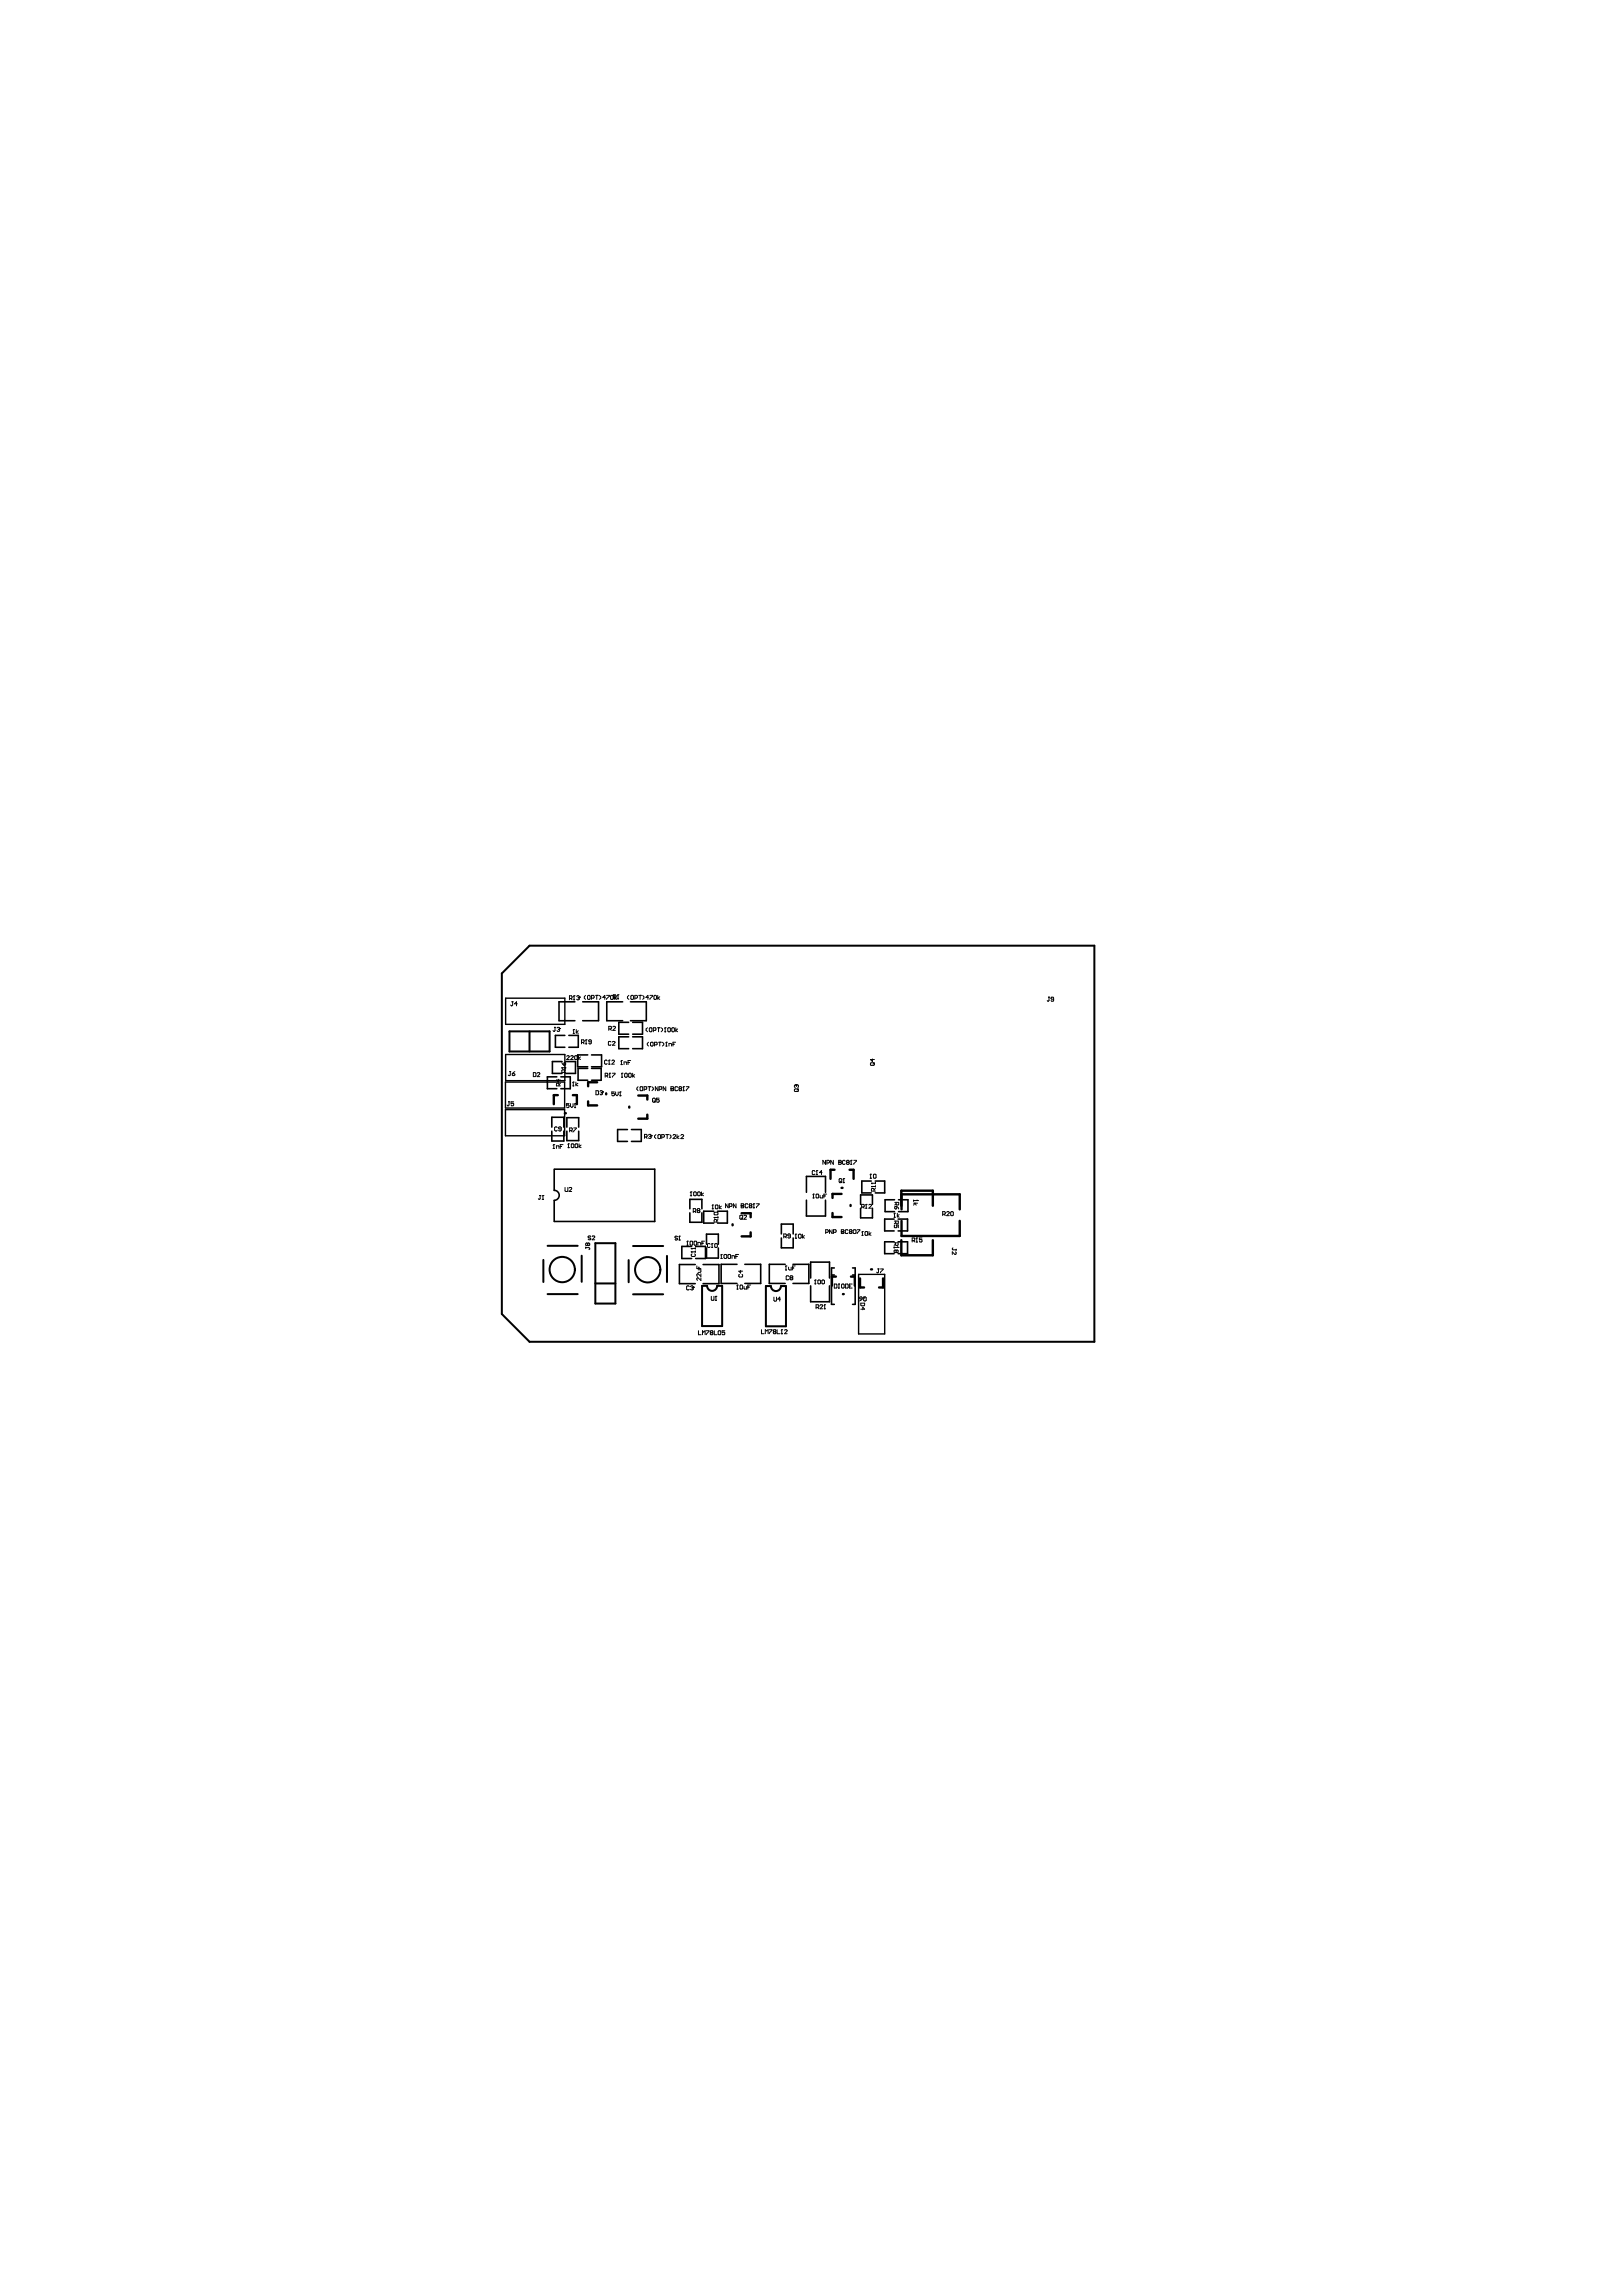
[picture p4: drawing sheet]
<svg xmlns="http://www.w3.org/2000/svg" width="202mm" height="289mm" viewBox="0 0 202 289" stroke-linecap="round" stroke-linejoin="round" font-family="sans-serif">
<g fill="none" stroke="#000" stroke-width=".25">
<path d="M66.7 119.1h71.1v49.8h-71.1l-3.5-3.5v-42.9zM64.1 129.8h5.1v2.6h-5.1zM66.7 129.8v2.6M68.4 158.6v2.8M68.9 156.8h3.8M73.2 158.1v3.3M74.9 156.5h2.6v7.6h-2.6zM79.1 158.6v2.8M79.7 156.9h3.8M84 158.1v3.3M68.9 162.9h3.8M74.9 161.6h2.6"/>
<path d="M79.7 162.9h3.8M88.4 161.9h.6a.63 .63 0 0 0 .6 .6 .63 .63 0 0 0 .7-.6h.6v5h-2.5zM96.4 161.9h.6a.63 .63 0 0 0 .7 .6 .63 .63 0 0 0 .6-.6h.6v5.1h-2.5z"/>
<circle cx="70.8" cy="159.8" r="1.59"/>
<circle cx="81.5" cy="159.9" r="1.59"/>
</g>
<g fill="none" stroke="#000" stroke-width=".2">
<path d="M70.1 135.6h-1.2v1.5h1.2M70.6 135.6h1.2v1.5h-1.2M70.7 133.6h-1.2v1.5h1.2M71.1 130.3h-1.2v1.5h1.2M71.2 133.6h1.2v1.5h-1.2M71.6 130.3h1.2v1.5h-1.2M72.4 126.1h-2v2.4h2M73.4 126.1h1.9v2.4h-1.9M74 134.5h-1.2v1.5h1.2M74 132.8h-1.3v1.5h1.3M74.5 134.5h1.2v1.5h-1.2M74.5 132.8h1.2v1.5h-1.2"/>
<path d="M78.4 126.1h-2v2.4h2M79.1 130.5h-1.2v1.5h1.2M79.1 128.7h-1.2v1.5h1.2M79.4 126.1h2v2.4h-2M79.6 130.5h1.3v1.5h-1.3M79.6 128.7h1.3v1.5h-1.3M69.5 141.9v-1.2h1.5v1.2M69.5 142.4v1.2h1.5v-1.2M69.8 147.2v2.7a.63 .63 0 0 1 .6 .6 .63 .63 0 0 1-.6 .6v2.7M69.8 147.2h12.6v6.6h-12.6M71.4 141.9v-1.2h1.4v1.2M71.4 142.4v1.2h1.4v-1.2"/>
<path d="M79 142.2h-1.3v1.5h1.3M79.5 142.2h1.2v1.5h-1.2M86.8 152.2v-1.2h1.6v1.2M86.8 152.7v1.2h1.6v-1.2M87.1 156.9h-1.3v1.5h1.3M87.5 159.2h-2v2.4h2M87.6 156.9h1.2v1.5h-1.2M88.5 159.2h2v2.4h-2M88.9 156.6v-1.2h1.5v1.2M88.9 157.1v1.3h1.5v-1.3M89.8 152.5h-1.2v1.5h1.2M90.3 152.5h1.3v1.5h-1.3"/>
<path d="M92.8 159.2h-2v2.4h2M93.8 159.2h2v2.4h-2M98.4 155.3v-1.2h1.4v1.2M98.4 155.9v1.2h1.4v-1.2M98.8 159.2h-2v2.4h2M99.8 159.2h2v2.4h-2M101.5 150.1v-2h2.4v2M101.5 151.1v2h2.4v-2M105 159.6h-.3v4.6h.3M107.3 159.6h.4v4.6h-.4M108.3 152.1v1.2h1.5v-1.2M108.3 151.6v-1.2h1.5v1.2"/>
<path d="M109.7 148.7h-1.2v1.5h1.2M110.2 148.7h1.2v1.5h-1.2M112.6 153.5h-1.2v1.5h1.2M112.6 156.3h-1.2v1.5h1.2M112.6 151h-1.2v1.5h1.2M113.1 153.5h1.1v1.5h-1.1M113.1 156.3h1.1v1.5h-1.1M113.1 151h1.2v1.5h-1.2M102 160.9v-2h2.4v2M102 161.9v2h2.4v-2M104.7 160.5h.3M107.3 160.5h.4"/>
</g>
<g fill="none" stroke="#000" stroke-width=".3">
<path d="M70.2 137.9h-.5v1.1M72.1 137.9h.5v1.1M74 138.7v.5h1.2M75.2 136.3h-1.2v.5M76.3 137.6v.2M79.2 139.3v.1M80.3 137.9h1.2v.5M71.1 140.2h.1M81.5 140.3v.5h-1.2M92.2 154.1v.2M93.4 152.7h1.1v.5M94.5 155.1v.6h-1.1"/>
<path d="M104.8 152.7v.5h1.1M105.1 147.3h-.6v1.1M105.9 150.3h-1.1v.5M105.9 149.5h.2M106.9 147.3h.6v1.1M107.1 151.7v.1M109.6 159.8h.2M113.5 151.8v-1.9h3.9v1.9M113.5 156.1v1.9h3.9v-1.9M113.5 152.3v-1.9h7.3v1.9M113.5 153.7v1.9h7.3v-1.9M105.2 160.7h-.5v1.2"/>
<path d="M106.1 162.9h.1M107.1 160.7h.5v1.2M108.3 160.9v1.2h.5M111.2 160.9v1.2h-.5"/>
</g>
<path d="M63.6 136.2h7.5v3.3h-7.5zM63.6 139.7h7.5v3.3h-7.5zM63.7 125.7h7.4v3.3h-7.4zM63.7 132.8h7.4v3.2h-7.4zM108.1 160.4h3.3v7.5h-3.3z" fill="none" stroke="#000" stroke-width=".18"/>
<g fill="none" stroke="#000" stroke-width=".13">
<path d="M64 138.7h.2M64.1 138.7v.4l-.1 .1-.2-.1M64.2 134.9h.1M64.2 134.9v.4v.1l-.2-.1M64.4 126.1h.2M64.5 135.2h.2l.1 .1-.2 .1zM64.5 126.1v.4l-.1 .1-.1-.1M64.7 138.7h-.4v.3l.2-.1 .2 .1-.1 .2h-.2l-.1-.1M64.8 134.9l-.3 .3M65.1 126.4h-.3l.2-.3v.5M67.1 135l.4 .1v.3l-.1 .1h-.3zM67.6 135.1l.1-.1 .2 .1-.3 .4h.3"/>
<path d="M69.8 129.3h.1M69.9 129.3v.4l-.1 .1-.2-.1M70.1 129.4l.3-.1v.2M70.3 135.9v.3l-.3-.2h.5M70.3 129.6h.1M70.4 136.7v-.2l-.3-.1-.1 .3h.5M70.4 129.6v.1v.1h-.2l-.1-.1M70.4 129.5h.1M70.4 129.5v.1M70.5 136.4l-.1 .2M70.7 134.4h.1M70.7 134.4h.5"/>
<path d="M70.7 134.4l.1 .1M70.7 133.8l.3 .3M71.1 135v-.2l-.3-.1-.1 .3h.5M71.1 133.8h.1v.2l-.2 .1zM71.2 134.7l-.1 .2M71.2 134.4v.1M71.3 133l.1-.1 .3 .1-.4 .4h.4M71.6 138.9h-.3v.3l.2-.1 .1 .1v.2l-.3-.1M71.7 125.7h.2l.1-.1-.1-.2h-.2v.5M71.8 138.9v.4l.2 .1 .1-.1v-.4M71.8 133l.1-.1 .3 .1-.4 .4h.4M71.9 125.7l.1 .2"/>
<path d="M72.1 136.7h.1M72.1 130.1h.2M72.2 136.2h.1M72.2 136.2v.5M72.2 136.2l-.1 .1M72.2 125.9h.1M72.2 129.6h.1M72.2 129.6v.5M72.2 129.6l-.1 .1M72.3 125.4h.1M72.3 125.4v.5M72.3 125.4l-.1 .1"/>
<path d="M72.3 139.4h.2M72.4 138.9h.1M72.4 138.9v.5M72.4 138.9l-.1 .1M72.4 132.9l.3 .1v.3l-.1 .1-.3-.1zM72.5 136.2v.5M72.5 129.6v.5M72.6 125.5l.1-.1h.1l.1 .1M72.7 136.4l-.2 .2 .2 .1M72.8 125.6h.1M72.8 129.8l-.3 .1 .3 .2M72.8 132.9v.5"/>
<path d="M72.8 125.6l.1 .1-.1 .2-.2-.1M72.9 125.5h.1M72.9 125.5l-.1 .1M73.1 133.1l-.3 .1 .3 .2M73.2 131.2h.3v-.3h-.3v.5M73.4 131.2l.1 .2M73.7 131.4h.2M73.7 125.3l-.1 .2v.2l.1 .1M73.8 130.9h.1M73.8 130.9l-.1 .1M73.8 130.9v.5M74.1 125.3l.2 .1-.1 .4-.2-.1v-.3z"/>
<path d="M74.4 131.2h-.2l-.1-.1 .1-.2 .2 .1v.3v.1h-.2l-.1-.1M74.5 125.7h.2l.1-.1-.1-.3h-.2v.5M75 125.3h.3M75 137.3l.3 .1v.4h-.3zM75.1 125.3v.5M75.4 125.3l.2 .2v.2l-.2 .1M75.5 137.4l.3-.1 .1 .2M75.7 137.6h.1M75.8 137.6h.1l-.1 .2-.3-.1M75.9 137.5h.1M75.9 137.5l-.1 .1M76.2 135.4h.3l-.1-.3h-.2v.5"/>
<path d="M76.2 125.6h-.3l.2-.3v.5M76.4 135.4l.1 .2M76.4 125.3h.3l-.3 .5M76.4 133.6v-.1l-.3 .1v.3l.1 .1 .2-.1M76.6 134h.2M76.6 129.5h.4l-.1-.3h-.3v.5M76.7 133.5h.1M76.7 135.6h.1M76.7 133.5l-.1 .1M76.7 133.5v.5M76.8 135.1h.1M76.8 135.1v.5"/>
<path d="M76.8 135.1l-.1 .1M76.8 129.5l.2 .2M76.9 131.2l-.1-.1-.2 .1v.3l.1 .1 .2-.1M76.9 125.3h.2l.1 .1-.1 .4-.2-.1zM77 133.6l.3-.1v.1l-.3 .4h.3M77.1 135.1h.3l-.3 .5M77.1 131.2l.1-.1 .2 .1-.3 .4h.3M77.1 129.3l.1-.1 .3 .1-.4 .4h.4M77.2 125.6h.2l.1-.1-.1-.3h-.2v.5M77.3 137.5h-.3v.2l.2-.1 .1 .1v.2h-.3M77.4 125.3v.5M77.4 125.6l.1 .1"/>
<path d="M77.5 137.5v.3l.2 .1 .1-.1v-.3M77.6 125.5l-.2 .2 .2 .1M77.7 125.7h.2M77.8 125.2h.1M77.8 125.2l-.1 .1M77.8 125.2v.5M78 137.9h.2M78.1 137.5h.1M78.1 137.5h-.1M78.1 137.5v.4M78.2 134h.1M78.2 133.5h.1"/>
<path d="M78.2 135.6h.2M78.2 133.5v.5M78.2 133.5v.1M78.3 135.1h.1M78.3 135.1v.5M78.3 135.1l-.1 .1M78.6 134v-.3h.2l.1 .3M78.7 135.1l.3 .1-.1 .4-.3-.1v-.3zM79.1 133.8h.1M79.2 125.3l-.2 .2v.2l.2 .1M79.2 135.1h.2l.1 .1-.1 .4-.3-.1zM79.4 133.5h-.3v.5"/>
<path d="M79.5 125.3h.2v.1v.4l-.3-.1zM79.6 135.1v.5M79.9 135.3l-.3 .1 .3 .2M79.9 125.7h.2l.1-.1-.1-.3h-.2v.5M80.3 136.8l-.1 .2v.1l.1 .2M80.4 125.3h.3M80.6 125.3v.5M80.7 136.8l.2 .1-.1 .4-.2-.1zM80.9 125.3l.2 .2v.2l-.2 .1M81.1 137.1h.3l-.1-.3h-.2v.5M81.5 129.4l-.2 .1v.2l.2 .2M81.6 136.8h.3"/>
<path d="M81.6 125.6h-.3l.3-.3v.5M81.6 131.2l-.1 .2v.1l.1 .2M81.7 129.5l.1-.1 .3 .1-.1 .4-.3-.1zM81.7 136.8v.5M81.8 125.3h.3l-.3 .5M81.9 131.3l.1-.1 .2 .1-.1 .4-.2-.1zM82.1 136.8l.1 .2v.1l-.1 .2M82.2 138.3l.3 .1v.3l-.1 .1-.3-.1v-.3zM82.2 129.7l.4-.1-.1-.2h-.3v.5M82.3 138.6l.2 .2M82.4 125.3l.2 .1v.3l-.1 .1-.2-.1zM82.4 131.5h.3l-.1-.3h-.2v.5"/>
<path d="M82.7 129.4h.4M82.8 125.3v.5M82.8 136.8v.5l-.3-.5v.5M82.9 131.2h.3M82.9 129.4v.5M83 138.3h-.4v.2l.2-.1 .2 .1-.1 .3-.3-.1M83 137.1h.3l-.1-.3h-.2v.5M83.1 131.2v.5M83.1 125.5l-.3 .2 .3 .1M83.2 129.4l.2 .1v.2l-.2 .2M83.4 131.2l.2 .2v.1l-.2 .2M83.7 129.9h.1"/>
<path d="M83.7 129.4h.1M83.7 129.4v.1M83.7 129.4v.5M83.8 136.8v.5l-.3-.5v.5M83.8 131.7h.2M83.9 131.2h.1M83.9 131.2v.5M83.9 131.2l-.1 .1M84.1 129.4l.3 .1-.1 .4h-.2v-.1zM84.2 131.7v-.3h.3v.3M84.5 137.1h.1M84.5 136.8l.3 .1-.1 .4h-.2z"/>
<path d="M84.5 137.1h.2M84.6 129.4l.3 .1-.1 .4h-.2v-.1zM84.7 131.5h.2M85 131.2h-.3v.5M85.1 129.4v.5M85.3 136.9l-.1-.1-.2 .1v.3v.1l.3-.1M85.3 129.5l-.2 .2 .2 .2M85.6 137.1l-.1-.1 .1-.2 .2 .1-.1 .2M85.6 137.1h-.1l.1 .2 .2-.1-.1-.1M85.6 137.1h.1M86 137.3h.1M86.1 136.8h.1"/>
<path d="M86.1 136.8v.5M86.1 136.8l-.1 .1M86.4 136.8h.3l-.3 .5M100 137.2l.4-.1 .1 .2-.4 .1-.1-.1zM100.2 136.6h.1M100.2 136.6l-.2 .1v.1l.1 .1M100.2 136.6l.1 .1M100.3 136.7v-.1l.2 .1-.1 .2M100.3 136.7v.1M100.5 137.1l-.2 .1M109.6 133.8h.4l.1 .2-.5 .1v-.1zM109.8 133.3v.3l-.2-.2h.5"/>
<path d="M110.1 133.8l-.2 .2M132 125.5h.2M132.1 125.5v.5h-.1h-.2M132.6 125.8h-.2l-.1-.1 .1-.2h.2v.1v.4h-.3M67.9 150.5h.2M68 150.5v.4l-.1 .1-.1-.1M68.2 151h.2M68.4 150.5h.1M68.4 150.5v.5M68.4 150.5l-.2 .1M69.6 144.6h.2M69.7 144.1h.1"/>
<path d="M69.7 144.1v.5M69.7 144.1l-.1 .1M70 144.6v-.3h.4v.3M70.1 141.9h-.3v.4l.1 .1 .2-.1M70.5 144.3h.2M70.6 142.1h-.2h-.1l.1-.2h.2v.4v.1h-.2l-.1-.1M70.9 144.1h-.4v.5M71.1 149.5v.4l.1 .1 .3-.1v-.4M71.5 144.5h.2M71.6 144h.1M71.6 144v.5M71.6 144l-.1 .1"/>
<path d="M71.6 149.6l.1-.1 .3 .1-.4 .4h.4M71.7 142.3h.3v-.3h-.3v.5M71.9 142.3l.1 .2M72 144l.2 .1v.3l-.1 .1-.2-.1zM72.2 142h.3l-.3 .5M72.4 144.1l.1-.1 .2 .1-.1 .4-.2-.1zM72.9 144v.5M73.1 144.2l-.2 .1 .2 .2M73.7 157v.1M73.7 157.1h.4h.1l-.1 .2M74 156.6l-.1-.1-.2 .1 .1 .2 .2-.1M74 156.6l.1-.1 .1 .1-.1 .2-.1-.1"/>
<path d="M74 156.6v.1M74.4 155.7l-.1-.1-.3 .1 .1 .2h.3l-.1 .2-.3-.1M74.5 155.7l.1-.1 .3 .1-.4 .4h.4M81.1 143.1h.4l-.1-.3h-.3v.5M81.3 143.1l.2 .2M81.6 142.9l.1-.1h.2l.1 .2M81.8 143.1h.1M81.9 143.1h.1l-.1 .2-.3-.1M82 143h.1M82 143l-.1 .1M82.6 142.8l-.2 .2v.2l.2 .1M82.9 142.8h.2l.1 .1-.1 .4h-.3z"/>
<path d="M83.3 143.2l.3-.1v-.3h-.3v.5M83.8 142.8h.3M84 142.8v.5M84.3 142.8l.2 .2v.2l-.2 .1M84.7 142.9l.1-.1h.2v.2l-.3 .3h.3M85.2 142.8v.5M85.3 155.7l-.3-.1v.2l.3 .2-.1 .1-.2-.1M85.5 156.1h.1M85.5 143l-.3 .2 .3 .1M85.5 155.6h.1M85.5 155.6v.5M85.5 155.6v.1"/>
<path d="M85.7 142.9l.1-.1 .3 .1-.4 .4h.4M86.5 156.8h.1M86.5 156.3h.1M86.5 156.3v.5M86.9 150.5h.2M86.9 156.3h.3l-.1 .5h-.2v-.1zM87 150.1h.1M87 150.1v.4M87 150.1h-.1M87 157.6h.1M87 157.2h.1M87 157.6h.5"/>
<path d="M87 157.6l.1 .1M87 157.2h.5M87 157.2l.1 .1M87.1 157.9h-.1l.1 .3h.3l.1-.1-.1-.2M87.3 152.5h.2l.1-.1-.1-.2h-.2v.5M87.4 150.1h.2v.4h-.3zM87.4 156.3h.3l-.1 .5h-.2v-.1zM87.4 152.5l.2 .2M87.5 157.1v.2M87.5 157.5v.2M87.7 159.4v.3h.5M87.8 156.8v-.4h.3l.1 .1v.3"/>
<path d="M87.8 152.4v-.1v-.1h.2l.1 .1-.1 .1M87.8 152.4v.1v.2l.3-.1-.1-.2M87.8 152.4h.2M87.9 159.9h.3v.2l-.3 .1M87.9 150.1h.3v.4h-.1h-.3zM88 159.5v.2M88.3 150.1v.4M88.4 156.5h.1M88.6 150.2l-.3 .2 .3 .1M88.7 156.3h-.3v.5M89.4 156.6h-.1h-.2v.4h.3M89.6 157h.1"/>
<path d="M89.6 156.6h.1M89.6 152.2h.2M89.6 156.6v.4M89.7 151.7h.1M89.7 151.7v.5M89.7 151.7l-.1 .1M89.9 153.3h.1M89.9 153.3h.5M89.9 153.3l.1 .1M90 152.6h.3l.1 .3h-.4h-.1zM90 156.6h.3l-.1 .4h-.2zM90.1 151.7l.3 .1-.1 .4-.3-.1z"/>
<path d="M90.2 153.9v-.3l-.2-.1-.1 .4h.5M90.4 153.5l-.2 .2M90.4 153.2v.2M90.6 151.7v.5M90.7 158.4h.2M90.8 157.9h.1M90.8 151.9l-.2 .1 .2 .2M90.8 157.9v.5M90.8 157.9l-.1 .1M91.1 158l.1-.1 .3 .1v.3l-.1 .1-.3-.1zM91.7 151.5v.6l-.4-.6v.6M91.7 157.9l.3 .1-.1 .4h-.2l-.1-.1z"/>
<path d="M91.8 151.9l.3-.1v-.3h-.3v.6M92.1 158.4v-.3h.3l.1 .3M92.6 158.2h.2M92.6 151.5v.6l-.3-.6v.6M93 157.9h-.4v.5M93.1 153.1l.1-.1 .3 .1v.3l-.1 .1-.3-.1zM93.2 159.9v.4l-.2-.3h.5M93.3 151.8h.1M93.3 153.3l.2 .2M93.3 151.5l.3 .1v.5h-.3zM93.3 151.8h.3M93.6 153.1l.1-.1 .3 .1-.4 .4h.4"/>
<path d="M94.1 151.6v-.1l-.3 .1 .1 .5h.2v-.1M94.4 151.8l-.1-.1 .1-.2 .2 .1v.2M94.4 151.8l-.1 .1 .1 .2h.2v-.1v-.2M94.4 151.8h.2M94.8 152.1h.2M94.9 151.5h.1M94.9 151.5v.6M94.9 151.5l-.1 .1M95.2 151.5h.4l-.4 .6M98.7 155.7h.2l.1-.1-.1-.3h-.2v.6M98.8 155.7l.2 .2M98.9 159.9h.1"/>
<path d="M98.9 159.4h.1M98.9 159.4v.5M99.3 159.5v.3l.1 .1h.2v-.4M99.5 155.6l-.3-.1v-.2h.2l.1 .1v.4l-.1 .1-.2-.1M99.8 159.6h.1M100.1 155.9h.2M100.1 159.4h-.3v.5M100.2 155.4h.1M100.2 155.4v.5M100.2 155.4l-.1 .1M100.6 155.4l.3 .1v.3l-.1 .1-.3-.1v-.3zM101 155.4v.5"/>
<path d="M101.3 155.5l-.3 .2 .3 .2M102.3 150.8h.2M102.4 150.3h.1M102.4 150.3v.5M102.4 150.3l-.1 .1M102.6 147.5l-.1-.1h-.2l-.1 .1v.3l.1 .1 .3-.1M102.7 147.9h.2M102.8 150.3l.3 .1-.1 .4-.3-.1zM102.8 147.4h.1M102.8 147.4v.5M102.8 147.4l-.1 .1M103.2 150.5l.1 .3h.3v-.3"/>
<path d="M103.5 147.6h-.3l.2-.2v.5M103.7 150.6h.2M103.9 146.1v.5l-.3-.5v.5M103.9 155.1h.4v-.2l-.4-.1v.5M104.1 150.3h-.4v.5M104.1 146.4l.3-.1-.1-.2h-.2v.5M104.7 154.8v.5l-.3-.5v.5M104.9 146.1v.5l-.3-.5v.5M104.9 155.1h.4l-.1-.3h-.3v.5M105.6 146.3h.1M105.6 146.1h.2l.1 .1-.1 .1 .1 .2-.1 .1h-.2zM105.6 146.3h.2"/>
<path d="M105.7 148.4l.3 .1v.3l-.1 .1-.3-.1zM105.8 148.7l.2 .2M105.9 155.1h.1M105.9 155.1h.3M105.9 154.8l.3 .1v.4h-.3zM106.1 148.9h.2M106.2 148.4h.1M106.2 148.4v.5M106.2 148.4l-.1 .1M106.4 146.2l-.1-.1-.2 .1v.3l.1 .1 .2-.1M106.6 146.3v-.2h.2l.1 .1-.1 .1M106.6 146.3v.1v.2l.3-.1-.1-.2"/>
<path d="M106.6 146.3h.2M106.7 154.9v-.1l-.3 .1v.3l.1 .1 .2-.1M107 155.1h.2M107 155.1l-.1-.1 .1-.2 .2 .1v.2M107 155.1h-.1l.1 .2 .2-.1v-.1M107.1 146.6h.1M107.1 146.1h.1M107.1 146.1v.5M107.1 146.1v.1M107.4 154.9l.1-.1 .3 .1v.3l-.1 .1-.3-.1zM107.5 146.1h.3l-.3 .5M107.9 154.8h.3l-.3 .5"/>
<path d="M108.5 152l.3-.1-.1-.3h-.2v.5M108.5 155.5h.1M108.6 155h.1M108.6 155v.5M108.6 155l-.1 .1M108.6 152l.2 .1M108.9 152.1h.2M109 155l.2 .1-.1 .4-.2-.1zM109 151.6h.1M109 151.6v.5M109 151.6l-.1 .1M109.4 151.7v-.1l.3 .1-.3 .4h.3"/>
<path d="M109.4 155v.5M109.5 148.3h.2M109.6 147.8h.1M109.6 147.8l-.1 .1M109.6 147.8v.5M109.6 155.2l-.2 .2 .2 .1M109.7 149.4h.1M109.7 149h.1M109.7 149.4h.5M109.7 149h.5M110 150v-.3l-.2-.1-.1 .4h.5M110 147.8l.3 .1v.4h-.1h-.2z"/>
<path d="M110.2 149.6l-.2 .2M110.2 148.9v.1M110.2 149.3v.1M110.5 159.8h.2M110.6 159.8v.4h-.1h-.1M110.8 159.8h.4l-.4 .4M112.5 153.2h.2M112.6 156.5h.5l-.1 .3-.3-.1v-.2M112.6 156.9v.2M112.6 157h.5M112.6 153.7h.5l-.1 .4h-.2v-.1v-.3M112.6 152.7h.1"/>
<path d="M112.6 152.7v.5M112.6 152.7l-.1 .1M112.6 151.4h.5v.3l-.3-.1v-.2M112.7 154.2l-.1 .1 .1 .3 .2-.1-.1-.3h.3v.4M112.7 151.9h.2l-.1 .3-.2-.1zM112.7 156.6l-.1 .2M112.8 153.9l-.2 .2M112.8 157.4h.1h.2l-.1 .3-.2-.1M112.8 157.4h-.1h-.1v.3l.2-.1M112.8 157.4v.2M112.8 151.5l-.2 .2M112.9 151.9l.2 .3"/>
<path d="M113 152.7v.5M113 156.9l.1 .1M113.1 157h.1M113.2 152.9l-.2 .2 .2 .1M114.8 156.2l.4-.1-.1-.2h-.3v.5M115 156.2l.2 .2M115 151.1v.1M115 151.1h.5M115 151.5h.5M115 151.7l.2-.2 .1 .2M115.3 156.4h.2M115.4 155.9h.1"/>
<path d="M115.4 155.9v.5M115.4 155.9h-.1M115.4 151.1h.1M115.5 151.1h.1M116.1 155.9h-.4v.2l.2-.1 .2 .1-.1 .3-.3-.1M118.7 152.9l.3-.1-.1-.3h-.2v.5M118.8 152.9l.2 .1M119.2 152.6v-.1h.2l.1 .2-.3 .3h.3M119.8 152.5h.1l.1 .1-.1 .4h-.2zM120 157.1l-.1 .1 .1 .1h.4M120.3 157.6l.1 .1-.1 .2-.4-.3v.3M120.4 157.3v.1"/>
<path d="M86.8 162l-.1-.1h-.2l-.1 .1 .1 .4 .3-.1M86.9 162l.3-.1 .1 .2M87.1 162.1h.1M87.2 162.1l.1 .1-.1 .2-.3-.1M87.3 162.1h.1M87.3 162.1h-.1M87.9 167.5v.5h.4M88.2 160.9v.3l-.3-.3h-.2l.1 .3M88.2 160.4v.3l-.3-.3h-.2l.1 .3M88.4 168v-.5l.2 .2 .2-.2v.5M88.9 167.5h.3l-.3 .5M89.5 167.8l-.1 .1 .1 .1h.2v-.2"/>
<path d="M89.5 167.8l-.1-.1 .1-.2h.2v.1v.2M89.5 167.8h.2M89.5 163.2v.4l.1 .1 .3-.1v-.4M89.9 167.5v.5h.3M90 163.7h.2M90.1 163.2h.1M90.1 163.2v.5M90.1 163.2l-.1 .1M90.5 167.5l.2 .1v.4h-.3v-.4zM91.2 167.5h-.3v.3l.2-.1 .1 .1v.2h-.3M92.8 162.3h.1M92.8 161.8h.1"/>
<path d="M92.8 161.8v.5M92.8 161.8v.1M93.1 160.4l-.1 .1 .1 .3h.3l.1-.1-.1-.3M93.2 161.8h.2l.1 .1-.1 .4-.2-.1zM93.7 162v.3h.3v-.3M94.1 162h.2M94.5 161.8h-.4v.5M95.9 167.4v.5h.3M96.3 167.9v-.5l.2 .2 .2-.2v.5M96.8 167.4h.4l-.4 .5M97.4 163.3v.4l.1 .1 .3-.1v-.4M97.4 167.7h-.1l.1 .2h.2l.1-.1-.1-.1"/>
<path d="M97.4 167.7l-.1-.1 .1-.2 .3 .1-.1 .2M97.4 167.7h.2M97.8 167.4v.5h.4M98.3 163.6h-.4l.3-.3v.5M98.3 167.9h.2M98.4 167.4h.1M98.4 167.4v.5M98.4 167.4l-.1 .1M98.8 167.5v-.1l.3 .1-.3 .4h.3M99.3 160.7l-.1-.1-.2 .1v.3v.1l.3-.1M99.5 160.9l-.1-.1 .1-.2 .3 .1-.1 .2M99.5 160.9h-.1l.1 .2 .3-.1-.1-.1"/>
<path d="M99.5 160.9h.2M102.6 161.6h.1M102.6 161.1h.1M102.6 161.1v.5M102.6 161.1v.1M102.7 164.6h.3l.1-.1v-.2h-.4v.5M102.9 164.6l.2 .2M103 161.1l.3 .1-.1 .4h-.2zM103.2 164.3h.1h.3l-.4 .5h.4M103.5 161.1l.3 .1v.4h-.1h-.2zM103.7 164.8h.2M103.8 164.3h.1"/>
<path d="M103.8 164.3v.5M103.8 164.3h-.1M105 161.7h.3l.1 .1-.1 .4h-.3zM105.5 162.2h.2M105.5 161.7h.2M105.6 161.7v.5M106 161.7h.2l.1 .1-.1 .4-.3-.1zM106.4 161.7h.3l.1 .1-.1 .4h-.3zM106.9 161.9h.2M107.3 161.7h-.4v.5h.4M108.3 163.3h.2v.2h-.3zM108.4 164.1h.4v.2l-.4 .1z"/>
<path d="M108.4 164.8h.4l-.2-.2v.3M108.5 163.5l-.3 .3M108.7 163.3l.2 .2M108.8 163.3l.2 .1v.3l-.1 .1-.2-.1z"/>
</g>
</svg>
